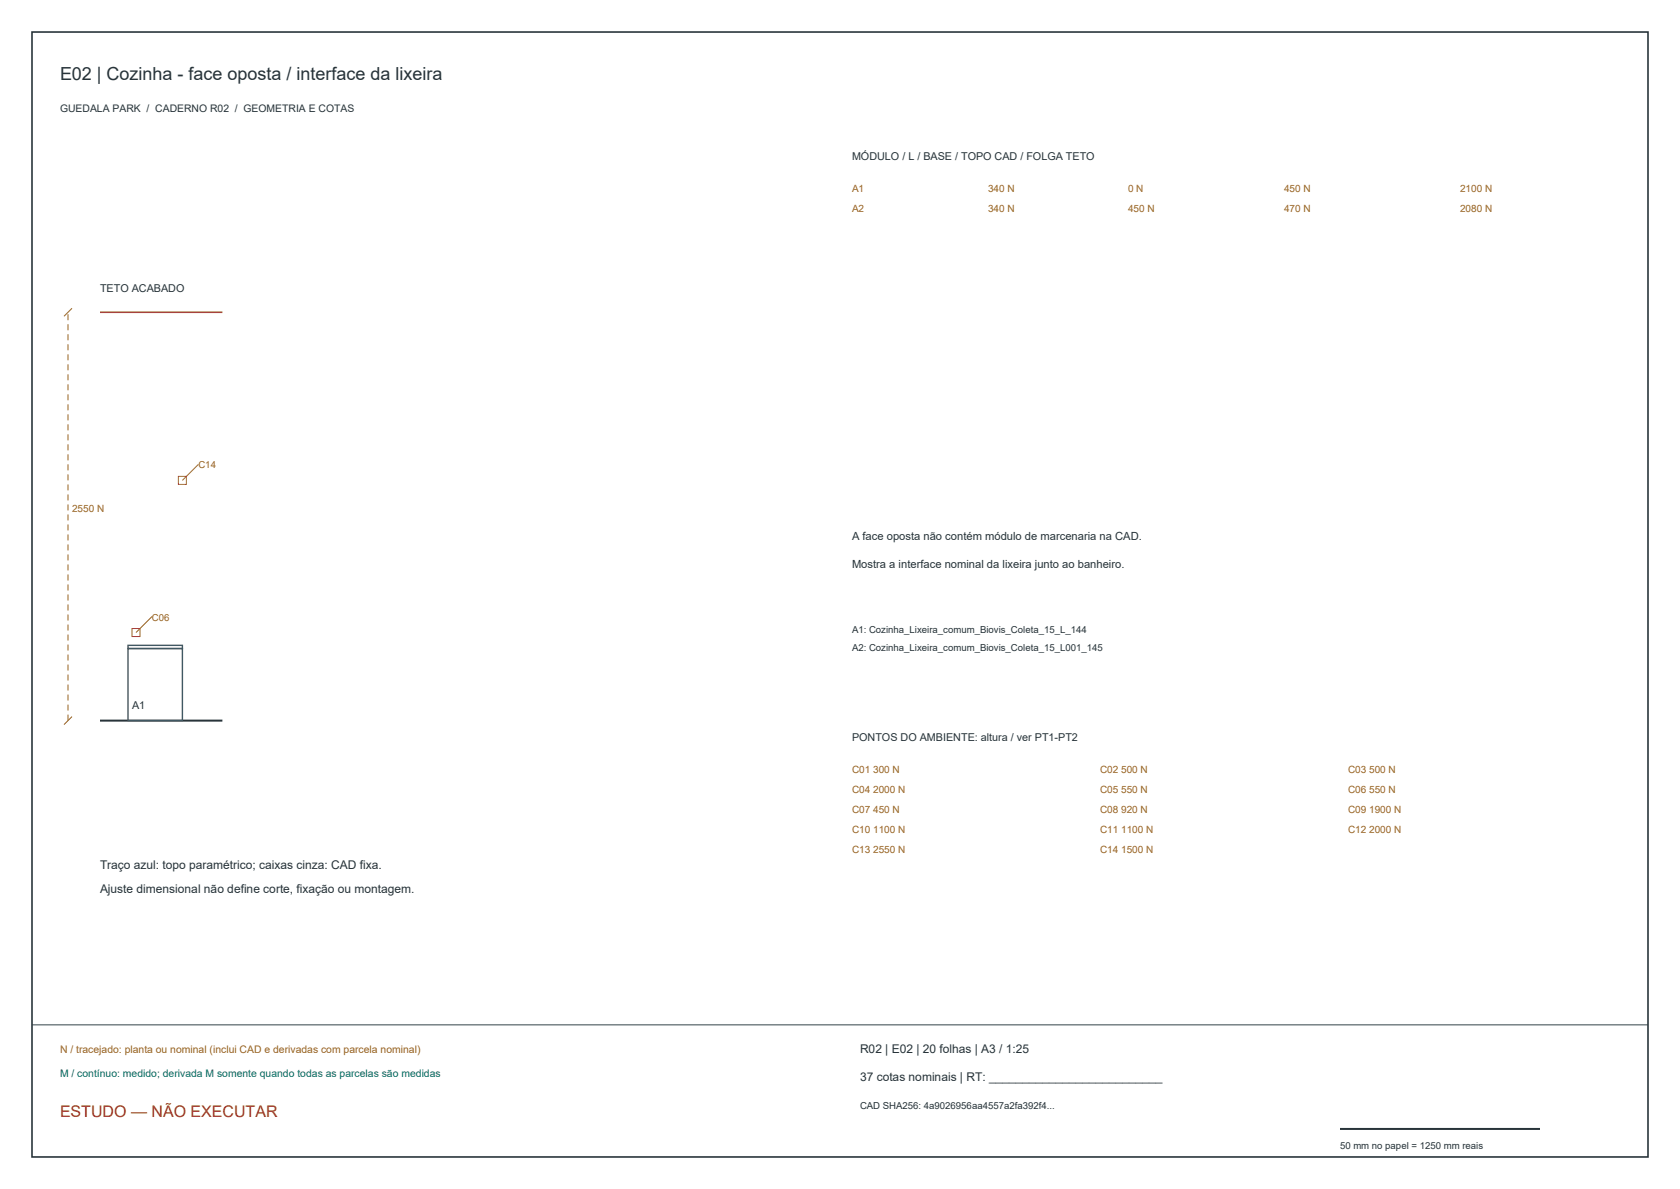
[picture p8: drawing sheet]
<svg xmlns="http://www.w3.org/2000/svg" width="420mm" height="297mm" viewBox="0 0 420 297" stroke-linecap="round" stroke-linejoin="round" font-family="sans-serif">
<defs><g id="words">
<text font-size="4.5" fill="#263238" x="15" y="20">E02 | Cozinha - face oposta / interface da lixeira</text>
<text font-size="4" fill="#9d2925" x="15" y="279">ESTUDO — NÃO EXECUTAR</text>
<g font-size="3" fill="#263238">
<text x="25" y="217">Traço azul: topo paramétrico; caixas cinza: CAD fixa.</text>
<text x="25" y="223">Ajuste dimensional não define corte, fixação ou montagem.</text>
<text x="215" y="263">R02 | E02 | 20 folhas | A3 / 1:25</text>
<text x="215" y="270">37 cotas nominais | RT: __________________________</text>
</g>
<g font-size="2.8" fill="#263238">
<text x="213" y="135">A face oposta não contém módulo de marcenaria na CAD.</text>
<text x="213" y="142">Mostra a interface nominal da lixeira junto ao banheiro.</text>
</g>
<g font-size="2.7" fill="#263238">
<text x="213" y="40">MÓDULO / L / BASE / TOPO CAD / FOLGA TETO</text>
<text x="25" y="73">TETO ACABADO</text>
<text x="33" y="177">A1</text>
<text x="213" y="185">PONTOS DO AMBIENTE: altura / ver PT1-PT2</text>
</g>
<text font-size="2.6" fill="#263238" x="15" y="28">GUEDALA PARK / CADERNO R02 / GEOMETRIA E COTAS</text>
<text font-size="2.6" fill="#94621c" x="15" y="263">N / tracejado: planta ou nominal (inclui CAD e derivadas com parcela nominal)</text>
<text font-size="2.6" fill="#006b60" x="15" y="269">M / contínuo: medido; derivada M somente quando todas as parcelas são medidas</text>
<g font-size="2.5" fill="#94621c">
<text x="213" y="48">A1</text>
<text x="247" y="48">340 N</text>
<text x="282" y="48">0 N</text>
<text x="321" y="48">450 N</text>
<text x="365" y="48">2100 N</text>
<text x="213" y="53">A2</text>
<text x="247" y="53">340 N</text>
<text x="282" y="53">450 N</text>
<text x="321" y="53">470 N</text>
<text x="365" y="53">2080 N</text>
<text x="18" y="128">2550 N</text>
<text x="213" y="193">C01 300 N</text>
<text x="275" y="193">C02 500 N</text>
<text x="337" y="193">C03 500 N</text>
<text x="213" y="198">C04 2000 N</text>
<text x="213" y="203">C07 450 N</text>
<text x="275" y="198">C05 550 N</text>
<text x="275" y="203">C08 920 N</text>
<text x="337" y="198">C06 550 N</text>
<text x="337" y="203">C09 1900 N</text>
<text x="213" y="208">C10 1100 N</text>
<text x="275" y="208">C11 1100 N</text>
<text x="337" y="208">C12 2000 N</text>
<text x="213" y="213">C13 2550 N</text>
<text x="275" y="213">C14 1500 N</text>
</g>
<g font-size="2.4" fill="#94621c">
<text x="49.6" y="117">C14</text>
<text x="38" y="155">C06</text>
</g>
<g font-size="2.4" fill="#263238">
<text x="213" y="158">A1: Cozinha_Lixeira_comum_Biovis_Coleta_15_L_144</text>
<text x="213" y="162.5">A2: Cozinha_Lixeira_comum_Biovis_Coleta_15_L001_145</text>
<text x="215" y="277">CAD SHA256: 4a9026956aa4557a2fa392f4...</text>
<text x="335" y="287">50 mm no papel = 1250 mm reais</text>
</g>
</g></defs>
<path d="M25 180h30.6" fill="none" stroke="#263238" stroke-width=".5"/>
<path d="M25 78h30.6" fill="none" stroke="#94621c" stroke-width=".4"/>
<path d="M17 180v-102" fill="none" stroke="#94621c" stroke-width=".25" stroke-dasharray="1.5 1" stroke-linecap="butt"/>
<path d="M18 77l-2 2M18 179l-2 2" fill="none" stroke="#94621c" stroke-width=".25"/>
<path d="M32 162h13.6v18h-13.6zM32 161.2h13.6v.8h-13.6z" fill="none" stroke="#405863" stroke-width=".35"/>
<path d="M33 157h2v2h-2z" fill-rule="evenodd" fill="#fff" stroke="#94621c" stroke-width=".25"/>
<path d="M38 154l-4 4" fill="none" stroke="#94621c" stroke-width=".25"/>
<path d="M44.6 119h2v2h-2z" fill-rule="evenodd" fill="#fff" stroke="#94621c" stroke-width=".25"/>
<path d="M49.6 116l-4 4" fill="none" stroke="#94621c" stroke-width=".25"/>
<path d="M8 8h404v281h-404z" fill="none" stroke="#263238" stroke-width=".4"/>
<path d="M8 256h404" fill="none" stroke="#34434a" stroke-width=".25"/>
<path d="M335 282h50" fill="none" stroke="#263238" stroke-width=".5"/>
<use href="#words"/>
</svg>
